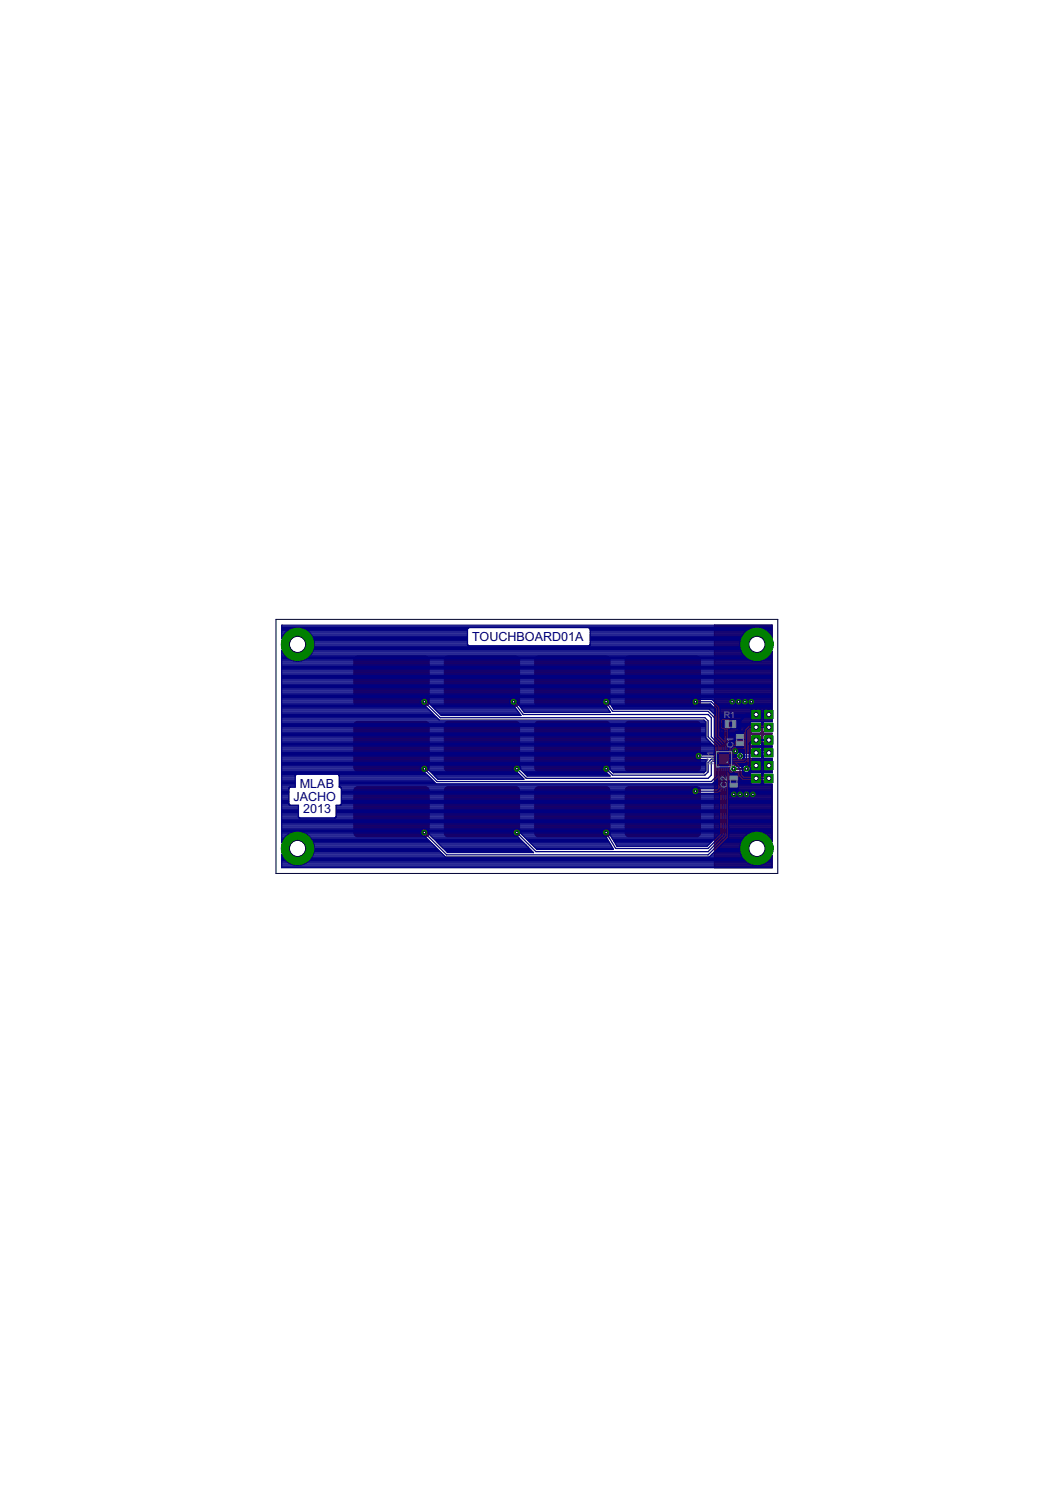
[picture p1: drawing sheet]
<svg xmlns="http://www.w3.org/2000/svg" width="210mm" height="297mm" viewBox="0 0 210 297" stroke-linecap="round" stroke-linejoin="round" font-family="sans-serif">
<defs><g id="words">
<g font-size="2.8" fill="#000080">
<text x="93.9" y="127.6">TOUCHBOARD01A</text>
<text x="58.4" y="159.3">JACHO</text>
<text x="59.7" y="156.8">MLAB</text>
<text x="60.3" y="161.8">2013</text>
</g>
<g font-size="2" fill="#808080">
<text x="144" y="142.8">R1</text>
<text x="146" y="148.8" transform="rotate(-90 146 148.8)">C</text>
<text x="146" y="147.5" transform="rotate(-90 146 147.5)">1</text>
<text x="142" y="152.2" transform="rotate(-90 142 152.2)">IC</text>
<text x="142" y="150.5" transform="rotate(-90 142 150.5)">1</text>
<text x="144.7" y="155.5" transform="rotate(-90 144.7 155.5)">2</text>
<text x="144.7" y="156.8" transform="rotate(-90 144.7 156.8)">C</text>
</g>
</g></defs>
<g fill="#800000" stroke="#800000" stroke-width=".2">
<path d="M124.6 130.7l.5-.2h13.5a.75 .75 0 0 1 .8 .8v8.5a.75 .75 0 0 1-.8 .7h-13.5a.75 .75 0 0 1-.7-.7v-8.5z" fill-rule="evenodd"/>
<path d="M106.6 130.7l.5-.2h13.5a.75 .75 0 0 1 .8 .8v8.5a.75 .75 0 0 1-.8 .7h-13.5a.75 .75 0 0 1-.7-.7v-8.5z" fill-rule="evenodd"/>
<path d="M88.6 130.7l.5-.2h13.5a.75 .75 0 0 1 .8 .8v8.5a.75 .75 0 0 1-.8 .7h-13.5a.75 .75 0 0 1-.7-.7v-8.5z" fill-rule="evenodd"/>
<path d="M70.6 130.7l.5-.2h13.5a.75 .75 0 0 1 .8 .8v8.5a.75 .75 0 0 1-.8 .7h-13.5a.75 .75 0 0 1-.7-.7v-8.5z" fill-rule="evenodd"/>
<path d="M124.6 143.7l.5-.2h13.5a.75 .75 0 0 1 .8 .8v8.5a.75 .75 0 0 1-.8 .7h-13.5a.75 .75 0 0 1-.7-.7v-8.5z" fill-rule="evenodd"/>
<path d="M106.6 143.7l.5-.2h13.5a.75 .75 0 0 1 .8 .8v8.5a.75 .75 0 0 1-.8 .7h-13.5a.75 .75 0 0 1-.7-.7v-8.5z" fill-rule="evenodd"/>
<path d="M88.6 143.7l.5-.2h13.5a.75 .75 0 0 1 .8 .8v8.5a.75 .75 0 0 1-.8 .7h-13.5a.75 .75 0 0 1-.7-.7v-8.5z" fill-rule="evenodd"/>
<path d="M70.6 143.7l.5-.2h13.5a.75 .75 0 0 1 .8 .8v8.5a.75 .75 0 0 1-.8 .7h-13.5a.75 .75 0 0 1-.7-.7v-8.5z" fill-rule="evenodd"/>
<path d="M124.6 156.7l.5-.2h13.5a.75 .75 0 0 1 .8 .8v8.4a.75 .75 0 0 1-.8 .8h-13.5a.75 .75 0 0 1-.7-.8v-8.4z" fill-rule="evenodd"/>
<path d="M106.6 156.7l.5-.2h13.5a.75 .75 0 0 1 .8 .8v8.4a.75 .75 0 0 1-.8 .8h-13.5a.75 .75 0 0 1-.7-.8v-8.4z" fill-rule="evenodd"/>
<path d="M88.6 156.7l.5-.2h13.5a.75 .75 0 0 1 .8 .8v8.4a.75 .75 0 0 1-.8 .8h-13.5a.75 .75 0 0 1-.7-.8v-8.4z" fill-rule="evenodd"/>
<path d="M70.6 156.7l.5-.2h13.5a.75 .75 0 0 1 .8 .8v8.4a.75 .75 0 0 1-.8 .8h-13.5a.75 .75 0 0 1-.7-.8v-8.4z" fill-rule="evenodd"/>
</g>
<g fill="none" stroke="#800000" stroke-width=".25">
<path d="M77.9 135.5l4.1 4.1h2.4M95.9 135.5l4.1 4.1h2.2M113.9 135.5l4.1 4.1h2.6M131.9 135.5l3.9 4.1h2.5M142.2 139.9h11.4M142.2 139.7h11.4M142.2 139.5h11.4M142.2 139.2h11.4M142.2 139h11.4M142.2 138.8h11.4M142.2 138.6h11.4M142.2 138.4h11.4"/>
<path d="M142.2 138.1h11.4M142.2 137.9h11.4M142.2 137.7h11.4M142.2 137.5h11.4M142.2 137.2h11.4M142.2 137h11.4M142.2 136.8h11.4M142.2 136.6h11.4M142.2 136.4h11.4M142.2 136.1h11.4M142.2 135.9h11.4M142.2 135.7h11.4"/>
<path d="M142.2 135.5h11.4M142.2 135.3h11.4M142.2 135h11.4M142.2 134.8h11.4M142.2 134.6h11.4M142.2 134.4h11.4M142.2 134.1h11.4M142.2 133.9h11.4M142.2 133.7h11.4M142.2 133.5h11.4M142.2 133.2h11.4M142.2 133h11.4"/>
<path d="M142.2 132.8h11.4M142.2 132.6h11.4M142.2 132.4h11.4M142.2 132.1h11.4M142.2 131.9h11.4M142.2 131.7h11.4M142.2 131.5h7.6M142.2 131.3h7M142.2 131h6.6M142.2 130.8h6.3M142.2 130.6h6M142.2 130.4h5.8"/>
<path d="M142.2 130.1h5.6M142.2 129.9h5.5M142.2 129.7h5.4M142.2 129.5h5.3M142.2 129.2h5.2M142.2 129h5.1M142.2 128.8h5.1M142.2 128.6h5.1M142.2 128.4h5M142.2 128.1h8.3M142.2 127.9h5M142.2 127.7h5.1"/>
<path d="M142.2 127.5h5.1M142.2 127.3h5.2M142.2 127h5.2M142.2 126.8h5.3M142.2 126.6h5.4M142.2 126.4h5.6M142.2 126.2h5.7M142.2 125.9h5.9M142.2 125.7h6.1M142.2 125.5h6.4M142.2 125.3h6.8M142.2 125h7.3"/>
<path d="M142.2 124.8h11.4M142.2 124.6h11.4M147.2 128.4l3.5-.1v3.3a3.3 3.3 0 0 0 2.8-1.7M147.2 128.4l.1 .6M147.3 129l.4 .9M148.3 125.7a3.4 3.4 0 0 1 2.2-.8v6.7a3.3 3.3 0 0 1-2.8-1.7M148.3 125.7l-.7 1.1M150.5 131.5h.2M150.5 131.3h.2M150.5 131h.2M150.5 130.8h.2M150.5 130.6h.2"/>
<path d="M150.5 130.4h.2M150.5 130.1h.2M150.5 129.9h.2M150.5 129.7h.2M150.5 129.5h.2M150.5 129.2h.2M150.5 129h.2M150.5 128.8h.2M150.5 128.6h.2M150.5 128.4h.2M150.5 127.9h.2M150.5 127.7h.2"/>
<path d="M150.5 127.5h.2M150.5 127.3h.2M150.5 127h.2M150.5 126.8h.2M150.5 126.6h.2M150.5 126.4h.2M150.5 126.2h.2M150.5 125.9h.2M150.5 125.7h.2M150.5 125.5h.2M150.5 125.3h.2M150.5 125h.2"/>
<path d="M151.3 131.5h2.3M151.7 125h1.9M152 131.3h1.6M152.2 125.3h1.4M152.4 131h1.2M152.5 125.5h1.1M152.7 130.8h.9M152.8 125.7h.8M152.8 125.7a3.4 3.4 0 0 0-2.1-.8v3.2h-3.5l.4-1.3M152.8 125.7l.3 .2M152.9 130.6h.7M153 125.9h.6"/>
<path d="M153.1 125.9l.5 .9M153.1 130.4h.5M153.2 126.2h.4M153.3 130.1h.3M153.4 126.4h.2M153.5 129.9l.1-.3v11.6h-.5v.9h-1.1v-.8l.9-.1v1.9l-.9-.1M153.5 129.9h.1M153.5 126.6h.1M153.6 129.7h.1M153.6 126.8v-2.4h-11.4v48.2h11.4v-2.4M153.6 126.8h.1M77.9 148.5l4.4 4.5h2.1"/>
<path d="M95.9 148.5l4.4 4.5h2.5M113.9 148.5l4.4 4.5h2.3M131.9 148.5h.1v1.9h7M138.3 157.4h-3.1l-3.2 3.2v.8l-.1 .1M142.2 153.2h3M142.2 159.9h11.4M142.2 159.7h11.4M142.2 159.4h11.4M142.2 159.2h11.4M142.2 159h11.4M142.2 158.8h11.4M142.2 158.6h11.4"/>
<path d="M142.2 158.3h11.4M142.2 158.1h11.4M142.2 157.9h11.4M142.2 157.7h11.4M142.2 157.5h11.4M142.2 157.2h11.4M142.2 157h11.4M142.2 156.8h11.4M142.2 156.6h11.4M142.2 156.3h11.4M142.2 156.1h11.4M142.2 155.9h7.2"/>
<path d="M142.2 155.7h7.1M142.2 155.4h7.1M142.2 155.2h7.1M142.2 155h7.1M142.2 154.8h7.1M142.2 154.6h7.1M142.2 154.3h7.1M142.2 154.1h7.1M142.2 153.9h7.1M142.2 153.7h3.5M142.2 153.5h3.2M142.2 153h3"/>
<path d="M142.2 152.8h3M142.2 152.6h3.1M142.2 152.3h3.3M142.2 152.1h7.3M142.2 151.9h7.3M142.2 151.7h7.3M142.2 151.4h7.3M142.2 151.2h11.4M142.2 151h4.5M142.2 150.8h4.4M142.2 150.6h4.3M142.2 150.3h4.3"/>
<path d="M142.2 150.1h4.3M142.2 149.9h4.4M142.2 149.7h4.8M142.2 149.5h7.1M142.2 149.2h7.1M142.2 149h7.1M142.2 148.8h7.1M142.2 148.6h11.4M142.2 148.4h7.2M142.2 148.1h7.1M142.2 147.9h7.1M142.2 147.7h7.1"/>
<path d="M142.2 147.5h7.1M142.2 147.2h7.1M142.2 147h7.1M142.2 146.8h7.1M142.2 146.6h7.1M142.2 146.3h7.1M142.2 146.1h7.2M142.2 145.9h11.4M142.2 145.7h7.1M142.2 145.5h7.1M142.2 145.2h7.1M142.2 145h7.1"/>
<path d="M142.2 144.8h7.1M142.2 144.6h7.1M142.2 144.4h7.1M142.2 144.1h7.1M142.2 143.9h7.1M142.2 143.7h7.1M142.2 143.5h11.4M142.2 143.2h11.4M142.2 143h7.3M142.2 142.8h7.3M142.2 142.6h7.3M142.2 142.3h7.3"/>
<path d="M142.2 142.1h8.1M142.2 141.9h7.3M142.2 141.7h7.3M142.2 141.5h7.3M142.2 141.2h7.3M142.2 141h11.4M142.2 140.8h11.4M142.2 140.6h11.4M142.2 140.4h11.4M142.2 140.1h11.4M145.2 152.8a.79 .79 0 0 0 .4 .8 .79 .79 0 0 0 .9-.1h1.4a.78 .78 0 0 0 1 .2 .78 .78 0 0 0 .4-.9M145.2 152.8a.78 .78 0 0 1 .5-.6 .78 .78 0 0 1 .8 .2h1.4a.78 .78 0 0 1 .8-.2 .78 .78 0 0 1 .6 .6"/>
<path d="M146.2 153.7h2M146.5 150.6a.8 .8 0 0 0 .6 .6 .8 .8 0 0 0 .8-.3h3.5l.2-.2v-.5h.2v.5l.2 .2h1.6v.5h-.5v.8h-1.1v-.7M146.5 152.3h1.5M147.5 149.7h1.8M147.7 151h5.9M147.8 149.9h1.5M148.8 153.7h4.8M149 152.3h1.3M149.1 153.5h4.5M149.2 152.6h.3M149.2 153.2h.3M149.3 148.8v1.1h-1.4a.8 .8 0 0 0-1-.2 .8 .8 0 0 0-.4 .9"/>
<path d="M149.3 145.7v-2l.2-.1h1.9l.2 .1v2M149.3 153.9v1.9l.2 .2h1.9l.2-.2v-1.9M149.3 148.8l.2-.2h1.9l.2 .2M149.3 145.7l.2 .2h1.9l.2-.2M149.3 153.9l.2-.2h1.9l.2 .2M149.3 153h.2M149.3 152.8h.2M149.5 146.1h1.9l.2 .2v1.9l-.2 .2h-1.9l-.2-.2v-1.9zM149.5 143l.8 .1v-1.9h-.8v.9h1.9l-.1-.9h-.8v1.9l.9-.1M149.5 143v-.7h1.9v.7M149.5 151.5v.7h1.9v-.7M149.5 151.5l.8-.1v1.9"/>
<path d="M149.5 153.2h1.8M149.5 153.2v-.8h1.9l-.1 .8M150.3 153h.2M150.3 152.8h.2M150.3 152.6h.2M150.3 152.1h.2M150.3 151.9h.2M150.3 151.7h.2M150.3 151.4h.2M150.3 143h.2M150.3 142.8h.2M150.3 142.6h.2"/>
<path d="M150.3 142.3h.2M150.3 141.9h.2M150.3 141.7h.2M150.3 141.5h.2M150.3 141.2h.2M150.5 152.3h2.4M150.5 142.1h2.4M151.3 153.2h.7M151.3 141.2h.7M151.4 151.5l-.9-.1v1.9M151.4 153h.6M151.4 152.8h.6"/>
<path d="M151.4 152.6h.6M151.4 152.1h.6M151.4 151.9h.6M151.4 151.7h.6M151.4 151.4h.6M151.4 143h.6M151.4 142.8h.6M151.4 142.6h.6M151.4 142.3h.6M151.4 141.9h.6M151.4 141.7h.6M151.4 141.5h.6"/>
<path d="M151.4 148.4h.6M151.4 146.1h.5M151.5 155.9h.4M151.5 150.8h.3M151.5 143.7h.3M151.6 148.8h.2M151.6 145.7h.2M151.6 148.8v.5h.2v-.5M151.6 155.7h.2M151.6 155.4h.2M151.6 155.2h.2M151.6 155h.2"/>
<path d="M151.6 154.8h.2M151.6 154.6h.2M151.6 154.3h.2M151.6 154.1h.2M151.6 153.9h.2M151.6 150.6h.2M151.6 150.3h.2M151.6 149.2h.2M151.6 149h.2M151.6 148.1h.2M151.6 147.9h.2M151.6 147.7h.2"/>
<path d="M151.6 147.5h.2M151.6 147.2h.2M151.6 147h.2M151.6 146.8h.2M151.6 146.6h.2M151.6 146.3h.2M151.6 145.5h.2M151.6 145.2h.2M151.6 145h.2M151.6 144.8h.2M151.6 144.6h.2M151.6 144.4h.2"/>
<path d="M151.6 144.1h.2M151.6 143.9h.2M151.8 145.7l.2 .2h1.6v.2h-1.6l-.2 .2v1.9l.2 .2h1.6v.2h-1.6l-.2 .2M151.8 153.9v1.9l.2 .2h1.6v11.4l-.5-.8M152 143v-.7h1.1v.8h.5v.5h-1.6l-.2 .1v2M152 151.5l.9-.1v1.9M152.1 153.2l1.5 .1v.4h-1.6l-.2 .2M152.1 153.2l-.1-.8h1.1v.9M152.9 153h.2M152.9 152.8h.2M152.9 152.6h.2M152.9 152.1h.2"/>
<path d="M152.9 151.9h.2M152.9 151.7h.2M152.9 151.4h.2M152.9 143h.2M152.9 142.8h.2M152.9 142.6h.2M152.9 142.3h.2M152.9 141.9h.2M152.9 141.7h.2M152.9 141.5h.2M152.9 141.2h.2M153 149.8h-2.6l-.6 .6h-2.6"/>
<path d="M77.9 161.5l4.1 4.1h2.4M95.9 161.5l4.1 4.1h2.8M113.9 161.5l4.1 4.1h2.6M142.2 165.4h11.4M142.2 172.6h11.4M142.2 172.3h11.4M142.2 172.1h7.8M142.2 171.9h7M142.2 171.7h6.6M142.2 171.4h6.3M142.2 171.2h6.1M142.2 171h5.8"/>
<path d="M142.2 170.8h5.7M142.2 170.6h5.5M142.2 170.3h5.4M142.2 170.1h5.3M142.2 169.9h5.2M142.2 169.7h5.1M142.2 169.4h5.1M142.2 169.2h5.1M142.2 169h5M142.2 168.8h8.3M142.2 168.6h5M142.2 168.3h5.1"/>
<path d="M142.2 168.1h5.1M142.2 167.9h5.2M142.2 167.7h5.2M142.2 167.4h5.3M142.2 167.2h5.4M142.2 167h5.6M142.2 166.8h5.7M142.2 166.6h5.9M142.2 166.3h6.1M142.2 166.1h6.4M142.2 165.9h6.7M142.2 165.7h7.2"/>
<path d="M142.2 165.2h11.4M142.2 165h11.4M142.2 164.8h11.4M142.2 164.5h11.4M142.2 164.3h11.4M142.2 164.1h11.4M142.2 163.9h11.4M142.2 163.7h11.4M142.2 163.4h11.4M142.2 163.2h11.4M142.2 163h11.4M142.2 162.8h11.4"/>
<path d="M142.2 162.6h11.4M142.2 162.3h11.4M142.2 162.1h11.4M142.2 161.9h11.4M142.2 161.7h11.4M142.2 161.5h11.4M142.2 161.2h11.4M142.2 161h11.4M142.2 160.8h11.4M142.2 160.6h11.4M142.2 160.3h11.4M142.2 160.1h11.4"/>
<path d="M147.4 167.7l-.1 .6M148.1 166.6l-.7 1.1M148.3 166.3l-.2 .3M148.6 166.1l-.3 .2M150.4 165.5l-1 .2-.8 .4M150.5 165.5v6.6a3.3 3.3 0 0 1-3.3-3.2h3.5v3.2a3.4 3.4 0 0 0 2.8-1.6M150.5 172.1h.2M150.5 171.9h.2M150.5 171.7h.2M150.5 171.4h.2M150.5 171.2h.2M150.5 171h.2"/>
<path d="M150.5 170.8h.2M150.5 170.6h.2M150.5 170.3h.2M150.5 170.1h.2M150.5 169.9h.2M150.5 169.7h.2M150.5 169.4h.2M150.5 169.2h.2M150.5 169h.2M150.5 168.6h.2M150.5 168.3h.2M150.5 168.1h.2"/>
<path d="M150.5 167.9h.2M150.5 167.7h.2M150.5 167.4h.2M150.5 167.2h.2M150.5 167h.2M150.5 166.8h.2M150.5 166.6h.2M150.5 166.3h.2M150.5 166.1h.2M150.5 165.9h.2M150.5 165.7h.2M150.7 165.5v3.2h-3.5l.1-.4"/>
<path d="M150.7 165.5l1 .2 .9 .4M151.2 172.1h2.4M151.7 165.7h1.9M151.9 171.9h1.7M152.2 165.9h1.4M152.3 171.7h1.3M152.6 166.1l.5 .5M152.6 166.1h1M152.7 171.4h.9M152.8 166.3h.8M152.9 171.2h.7M153.1 166.6h.5"/>
<path d="M153.1 171h.5M153.2 166.8h.4M153.3 170.8h.3M153.4 167h.2M153.4 170.6h.2M153.5 167.2h.1M153.6 170.3h.1M153.6 170.2v.1M153.6 170.2l-.1 .3"/>
</g>
<path d="M146 153h2.5" fill="none" stroke="#800000" stroke-width=".42"/>
<path d="M152.1 141.3h1.7v1.7h-1.7z" fill="#008000" stroke="#008000" stroke-width=".2"/>
<circle cx="153" cy="142.2" r=".44" fill="#fff" stroke="#000" stroke-width=".2"/>
<path d="M152.1 143.9h1.7v1.6h-1.7z" fill="#008000" stroke="#008000" stroke-width=".2"/>
<circle cx="153" cy="144.7" r=".44" fill="#fff" stroke="#000" stroke-width=".2"/>
<path d="M152.1 146.4h1.7v1.7h-1.7z" fill="#008000" stroke="#008000" stroke-width=".2"/>
<circle cx="153" cy="147.2" r=".44" fill="#fff" stroke="#000" stroke-width=".2"/>
<path d="M152.1 148.9h1.7v1.7h-1.7z" fill="#008000" stroke="#008000" stroke-width=".2"/>
<circle cx="153" cy="149.8" r=".44" fill="#fff" stroke="#000" stroke-width=".2"/>
<path d="M152.1 151.5h1.7v1.6h-1.7z" fill="#008000" stroke="#008000" stroke-width=".2"/>
<circle cx="153" cy="152.3" r=".44" fill="#fff" stroke="#000" stroke-width=".2"/>
<path d="M152.1 154h1.7v1.7h-1.7z" fill="#008000" stroke="#008000" stroke-width=".2"/>
<circle cx="153" cy="154.9" r=".44" fill="#fff" stroke="#000" stroke-width=".2"/>
<path d="M149.6 141.3h1.6v1.7h-1.6z" fill="#008000" stroke="#008000" stroke-width=".2"/>
<circle cx="150.4" cy="142.2" r=".44" fill="#fff" stroke="#000" stroke-width=".2"/>
<path d="M149.6 143.9h1.6v1.6h-1.6z" fill="#008000" stroke="#008000" stroke-width=".2"/>
<circle cx="150.4" cy="144.7" r=".44" fill="#fff" stroke="#000" stroke-width=".2"/>
<path d="M149.6 146.4h1.6v1.7h-1.6z" fill="#008000" stroke="#008000" stroke-width=".2"/>
<circle cx="150.4" cy="147.2" r=".44" fill="#fff" stroke="#000" stroke-width=".2"/>
<path d="M149.6 148.9h1.6v1.7h-1.6z" fill="#008000" stroke="#008000" stroke-width=".2"/>
<circle cx="150.4" cy="149.8" r=".44" fill="#fff" stroke="#000" stroke-width=".2"/>
<path d="M149.6 151.5h1.6v1.6h-1.6z" fill="#008000" stroke="#008000" stroke-width=".2"/>
<circle cx="150.4" cy="152.3" r=".44" fill="#fff" stroke="#000" stroke-width=".2"/>
<path d="M149.6 154h1.6v1.7h-1.6z" fill="#008000" stroke="#008000" stroke-width=".2"/>
<circle cx="150.4" cy="154.9" r=".44" fill="#fff" stroke="#000" stroke-width=".2"/>
<circle cx="150.6" cy="168.8" r="3.2" fill="#008000" stroke="#008000" stroke-width=".2"/>
<circle cx="150.6" cy="168.8" r="1.61" fill="#fff" stroke="#000" stroke-width=".2"/>
<circle cx="59.2" cy="168.8" r="3.2" fill="#008000" stroke="#008000" stroke-width=".2"/>
<circle cx="59.2" cy="168.8" r="1.61" fill="#fff" stroke="#000" stroke-width=".2"/>
<circle cx="150.6" cy="128.2" r="3.2" fill="#008000" stroke="#008000" stroke-width=".2"/>
<circle cx="150.6" cy="128.2" r="1.61" fill="#fff" stroke="#000" stroke-width=".2"/>
<circle cx="59.2" cy="128.2" r="3.2" fill="#008000" stroke="#008000" stroke-width=".2"/>
<circle cx="59.2" cy="128.2" r="1.61" fill="#fff" stroke="#000" stroke-width=".2"/>
<circle cx="147.3" cy="150.4" r=".44" fill="#008000" stroke="#008000" stroke-width=".2"/>
<circle cx="147.3" cy="150.4" r=".25" fill="#fff" stroke="#000" stroke-width=".2"/>
<circle cx="146.3" cy="149.5" r=".44" fill="#008000" stroke="#008000" stroke-width=".2"/>
<circle cx="146.3" cy="149.5" r=".25" fill="#fff" stroke="#000" stroke-width=".2"/>
<circle cx="149.8" cy="158" r=".44" fill="#008000" stroke="#008000" stroke-width=".2"/>
<circle cx="149.8" cy="158" r=".25" fill="#fff" stroke="#000" stroke-width=".2"/>
<circle cx="148.5" cy="158" r=".44" fill="#008000" stroke="#008000" stroke-width=".2"/>
<circle cx="148.5" cy="158" r=".25" fill="#fff" stroke="#000" stroke-width=".2"/>
<circle cx="147.3" cy="158" r=".44" fill="#008000" stroke="#008000" stroke-width=".2"/>
<circle cx="147.3" cy="158" r=".25" fill="#fff" stroke="#000" stroke-width=".2"/>
<circle cx="146" cy="158" r=".44" fill="#008000" stroke="#008000" stroke-width=".2"/>
<circle cx="146" cy="158" r=".25" fill="#fff" stroke="#000" stroke-width=".2"/>
<circle cx="149.5" cy="139.6" r=".44" fill="#008000" stroke="#008000" stroke-width=".2"/>
<circle cx="149.5" cy="139.6" r=".25" fill="#fff" stroke="#000" stroke-width=".2"/>
<circle cx="148.2" cy="139.6" r=".44" fill="#008000" stroke="#008000" stroke-width=".2"/>
<circle cx="148.2" cy="139.6" r=".25" fill="#fff" stroke="#000" stroke-width=".2"/>
<circle cx="146.9" cy="139.6" r=".44" fill="#008000" stroke="#008000" stroke-width=".2"/>
<circle cx="146.9" cy="139.6" r=".25" fill="#fff" stroke="#000" stroke-width=".2"/>
<circle cx="145.7" cy="139.6" r=".44" fill="#008000" stroke="#008000" stroke-width=".2"/>
<circle cx="145.7" cy="139.6" r=".25" fill="#fff" stroke="#000" stroke-width=".2"/>
<circle cx="146" cy="153" r=".44" fill="#008000" stroke="#008000" stroke-width=".2"/>
<circle cx="146" cy="153" r=".25" fill="#fff" stroke="#000" stroke-width=".2"/>
<circle cx="148.5" cy="153" r=".44" fill="#008000" stroke="#008000" stroke-width=".2"/>
<circle cx="148.5" cy="153" r=".25" fill="#fff" stroke="#000" stroke-width=".2"/>
<circle cx="84.4" cy="165.6" r=".44" fill="#008000" stroke="#008000" stroke-width=".2"/>
<circle cx="84.4" cy="165.6" r=".25" fill="#fff" stroke="#000" stroke-width=".2"/>
<circle cx="102.8" cy="165.6" r=".44" fill="#008000" stroke="#008000" stroke-width=".2"/>
<circle cx="102.8" cy="165.6" r=".25" fill="#fff" stroke="#000" stroke-width=".2"/>
<circle cx="120.6" cy="165.6" r=".44" fill="#008000" stroke="#008000" stroke-width=".2"/>
<circle cx="120.6" cy="165.6" r=".25" fill="#fff" stroke="#000" stroke-width=".2"/>
<circle cx="138.4" cy="157.4" r=".44" fill="#008000" stroke="#008000" stroke-width=".2"/>
<circle cx="138.4" cy="157.4" r=".25" fill="#fff" stroke="#000" stroke-width=".2"/>
<circle cx="84.4" cy="153" r=".44" fill="#008000" stroke="#008000" stroke-width=".2"/>
<circle cx="84.4" cy="153" r=".25" fill="#fff" stroke="#000" stroke-width=".2"/>
<circle cx="102.8" cy="153" r=".44" fill="#008000" stroke="#008000" stroke-width=".2"/>
<circle cx="102.8" cy="153" r=".25" fill="#fff" stroke="#000" stroke-width=".2"/>
<circle cx="120.6" cy="153" r=".44" fill="#008000" stroke="#008000" stroke-width=".2"/>
<circle cx="120.6" cy="153" r=".25" fill="#fff" stroke="#000" stroke-width=".2"/>
<circle cx="139" cy="150.4" r=".44" fill="#008000" stroke="#008000" stroke-width=".2"/>
<circle cx="139" cy="150.4" r=".25" fill="#fff" stroke="#000" stroke-width=".2"/>
<circle cx="84.4" cy="139.6" r=".44" fill="#008000" stroke="#008000" stroke-width=".2"/>
<circle cx="84.4" cy="139.6" r=".25" fill="#fff" stroke="#000" stroke-width=".2"/>
<circle cx="102.2" cy="139.6" r=".44" fill="#008000" stroke="#008000" stroke-width=".2"/>
<circle cx="102.2" cy="139.6" r=".25" fill="#fff" stroke="#000" stroke-width=".2"/>
<circle cx="120.6" cy="139.6" r=".44" fill="#008000" stroke="#008000" stroke-width=".2"/>
<circle cx="120.6" cy="139.6" r=".25" fill="#fff" stroke="#000" stroke-width=".2"/>
<circle cx="138.4" cy="139.6" r=".44" fill="#008000" stroke="#008000" stroke-width=".2"/>
<circle cx="138.4" cy="139.6" r=".25" fill="#fff" stroke="#000" stroke-width=".2"/>
<g fill="#000080" stroke="#000080" stroke-width=".2">
<path d="M144 152.1h.2v.6h-.2z"/>
<path d="M144.8 152.1h.2v.6h-.2z"/>
<path d="M143.2 152.1h.2v.6h-.2z"/>
<path d="M144.4 152.1h.2v.6h-.2z"/>
<path d="M143.6 152.1h.2v.6h-.2z"/>
<path d="M145.2 150.9h.6v.3h-.6z"/>
<path d="M145.2 150.1h.6v.2h-.6z"/>
<path d="M145.2 151.7h.6v.3h-.6z"/>
<path d="M145.2 150.5h.6v.2h-.6z"/>
<path d="M145.2 151.3h.6v.3h-.6z"/>
<path d="M142.4 150.9h.6v.3h-.6z"/>
<path d="M142.4 151.7h.6v.3h-.6z"/>
<path d="M142.4 150.1h.6v.2h-.6z"/>
<path d="M142.4 151.3h.6v.3h-.6z"/>
<path d="M142.4 150.5h.6v.2h-.6z"/>
<path d="M144 149.4h.2v.5h-.2z"/>
<path d="M143.2 149.4h.2v.5h-.2z"/>
<path d="M144.8 149.4h.2v.5h-.2z"/>
<path d="M143.6 149.4h.2v.5h-.2z"/>
<path d="M144.4 149.4h.2v.5h-.2z"/>
<path d="M145.2 153.9h1.5v1.3h-1.5z"/>
<path d="M145.2 155.8h1.5v1.3h-1.5z"/>
<path d="M146.5 147.5h1.5v1.3h-1.5z"/>
<path d="M146.5 145.6h1.5v1.3h-1.5z"/>
<path d="M145.6 143.3h1.3v1.5h-1.3z"/>
<path d="M143.7 143.3h1.3v1.5h-1.3z"/>
</g>
<g fill="none" stroke="#000080" stroke-width=".25">
<path d="M56 139.9h27.7M56 139.7h27.6M56 139.5h27.6M56 139.2h27.7M56 139h27.9M56 138.8h97.6M56 138.6h97.6M56 138.4h97.6M56 138.1h97.6M56 137.9h97.6M56 137.7h97.6M56 137.5h97.6"/>
<path d="M56 137.2h97.6M56 137h97.6M56 136.8h97.6M56 136.6h97.6M56 136.4h97.6M56 136.1h97.6M56 135.9h97.6M56 135.7h97.6M56 135.5h97.6M56 135.3h97.6M56 135h97.6M56 134.8h97.6"/>
<path d="M56 134.6h97.6M56 134.4h97.6M56 134.1h97.6M56 133.9h97.6M56 133.7h97.6M56 133.5h97.6M56 133.2h97.6M56 133h97.6M56 132.8h97.6M56 132.6h97.6M56 132.4h97.6M56 132.1h97.6"/>
<path d="M56 131.9h97.6M56 131.7h97.6M56 131.5h2.5M56 131.3h1.8M56 131h1.4M56 130.8h1.1M56 130.6h.8M56 130.4h.6M56 130.1h.5M56 129.9h.3M56 129.7h.2M56 129.5h.1"/>
<path d="M56 126.8h.1M56 126.6h.2M56 126.4h.4M56 126.2h.5M56 125.9h.7M56 125.7h1M56 125.5h1.2M56 125.3h1.6M56 125h2.1M56 124.8h97.6M56 124.6h97.6M56.2 126.8l-.2 .2v-2.6h97.6v2.4"/>
<path d="M56.3 129.9l-.3-.5v38.2l.7-1M56.7 125.9l-.5 .9M56.9 125.7a3.4 3.4 0 0 1 2.2-.8v3.2h3.4l-.3-1.3M56.9 125.7l-.2 .2M59.1 131.5h.2M59.1 131.3h.2M59.1 131h.2M59.1 130.8h.2M59.1 130.6h.2M59.1 130.4h.2M59.1 130.1h.2M59.1 129.9h.2"/>
<path d="M59.1 129.7h.2M59.1 129.5h.2M59.1 129.2h.2M59.1 129h.2M59.1 128.8h.2M59.1 128.6h.2M59.1 128.4h.2M59.1 127.9h.2M59.1 127.7h.2M59.1 127.5h.2M59.1 127.3h.2M59.1 127h.2"/>
<path d="M59.1 126.8h.2M59.1 126.6h.2M59.1 126.4h.2M59.1 126.2h.2M59.1 125.9h.2M59.1 125.7h.2M59.1 125.5h.2M59.1 125.3h.2M59.1 125h.2M59.3 128.1h33.7M59.9 131.5h89.9M60.3 125h32.7"/>
<path d="M60.3 125.1l-1-.2v6.7a3.3 3.3 0 0 0 2.8-1.7M60.3 125.1l1.1 .6M60.6 131.3h88.6M60.8 125.3h32.2M61 131h87.8M61.1 125.5h31.9M61.3 130.8h87.2M61.4 125.7h31.6M61.4 125.7l.8 1.1M61.5 130.6h86.7M61.6 125.9h31.4M61.7 130.4h86.3"/>
<path d="M61.8 126.2h31.2M61.9 130.1h85.9M62 126.4h31M62.1 129.9h85.6M62.1 126.6h30.9M62.2 129.7h85.4M62.2 126.8h30.8M62.3 129.5h85.2M62.3 127h30.7M62.4 129.2h85M62.4 127.3h30.6M62.4 129l-.3 .9"/>
<path d="M62.4 129h84.9M62.5 127.5h30.5M62.5 128.8h84.8M62.5 128.6h84.8M62.5 127.7h30.5M62.5 128.4l-3.4-.1v3.3a3.3 3.3 0 0 1-2.8-1.7M62.5 128.4l-.1 .6M62.5 128.4h30.6M62.5 127.9h30.5M83.6 139.5a.78 .78 0 0 0 .9 .9l2.9 2.9M83.6 139.5a.8 .8 0 0 1 .8-.7 .8 .8 0 0 1 .8 .7M84.4 139.6l3.2 3.2h52.7l.6 .6v3.2l1.8 1.8v1.8"/>
<path d="M84.9 139h16.8M85.1 139.2h16.4M85.2 139.5v.3l2.6 2.5h15.8l-1.4-1.9a.75 .75 0 0 1-.8-.9M85.2 139.7h16.2M85.2 139.5h16.2M85.3 139.9h16.2M93 128.2v.1M93 125.1h.1M93.2 124.9l-.2 .2v3.2l.2 .2M93.2 128.5h.1M93.2 124.9h23.9l.3 .2v3.2M93.2 124.9h.1"/>
<path d="M101.4 139.5a.8 .8 0 0 1 .8-.7 .8 .8 0 0 1 .8 .7M102.2 139.6l1.9 2.6h36.8l.6 .6v3.8l1.8 1.7v1.3M102.7 139h17.4M102.9 139.2h17M103 139.5l-.1 .4 1.4 1.8h17.1l-.8-1.3a.75 .75 0 0 1-.8-.9M103 139.9h16.8M103 139.7h16.8M103 139.5h16.8M117.2 124.9h.1M117.3 125h.1M117.3 128.4h29.9M117.4 128.3l-.2 .2h-24"/>
<path d="M117.4 128.3h.1M117.4 125h32.1M117.4 128.1h33.1M117.4 127.9h29.8M117.4 127.7h29.9M117.4 127.5h29.9M117.4 127.3h30M117.4 127h30M117.4 126.8h30.1M117.4 126.6h30.2M117.4 126.4h30.4M117.4 126.2h30.5"/>
<path d="M117.4 125.9h30.7M117.4 125.7h30.9M117.4 125.5h31.2M117.4 125.3h31.6M119.8 139.5a.8 .8 0 0 1 .8-.7 .8 .8 0 0 1 .8 .7M120.6 139.6l1.3 1.9h19l1.3 1.3v3.8l1.5 1.5v1.5M121.1 139h16.7M121.3 139.2h16.4M121.3 139.9h16.3M121.4 139.5l-.1 .4 .8 1.2h19l1.2 1.2v-1.2l-1-1h-2.3a.8 .8 0 0 1-1 .2 .8 .8 0 0 1-.4-.8M121.4 139.7h16.2M121.4 139.5h16.2"/>
<path d="M137.6 139.5a.79 .79 0 0 1 .6-.7 .79 .79 0 0 1 .8 .4h2.7l1.6 1.5v5.7l.7 .8v-1.8M138.3 139.6h3.2l1.3 1.3v5.7l1.3 1.3v1.7M138.9 139h14.7M141.8 139.2h11.8M142 139.5h11.6M142.2 139.7h11.4M142.5 139.9h11.1M147.2 128.4l3.5-.1v3.3a3.3 3.3 0 0 0 2.8-1.7M147.2 128.4l.1 .6M147.3 129l.4 .9M148.3 125.7a3.4 3.4 0 0 1 2.2-.8v6.7a3.3 3.3 0 0 1-2.8-1.7M148.3 125.7l-.7 1.1"/>
<path d="M150.5 131.5h.2M150.5 131.3h.2M150.5 131h.2M150.5 130.8h.2M150.5 130.6h.2M150.5 130.4h.2M150.5 130.1h.2M150.5 129.9h.2M150.5 129.7h.2M150.5 129.5h.2M150.5 129.2h.2M150.5 129h.2"/>
<path d="M150.5 128.8h.2M150.5 128.6h.2M150.5 128.4h.2M150.5 127.9h.2M150.5 127.7h.2M150.5 127.5h.2M150.5 127.3h.2M150.5 127h.2M150.5 126.8h.2M150.5 126.6h.2M150.5 126.4h.2M150.5 126.2h.2"/>
<path d="M150.5 125.9h.2M150.5 125.7h.2M150.5 125.5h.2M150.5 125.3h.2M150.5 125h.2M151.3 131.5h2.3M151.7 125h1.9M152 131.3h1.6M152.2 125.3h1.4M152.4 131h1.2M152.5 125.5h1.1M152.7 130.8h.9"/>
<path d="M152.8 125.7h.8M152.8 125.7a3.4 3.4 0 0 0-2.1-.8v3.2h-3.5l.4-1.3M152.8 125.7l.3 .2M152.9 130.6h.7M153 125.9h.6M153.1 125.9l.5 .9M153.1 130.4h.5M153.2 126.2h.4M153.3 130.1h.3M153.4 126.4h.2M153.5 129.9l.1-.3v11.6h-.5v.9h-1.1v-.8l.9-.1v1.9l-.9-.1M153.5 129.9h.1"/>
<path d="M153.5 126.6h.1M153.6 129.7h.1M153.6 126.8h.1M56 151.4h84.5M56 143h31.2M56 147.2h84.9M56 146.1h84.4M56 143.2l84.1 .1 .3 .3v3.2M56 142.3h30.5M56 141.7h29.8M56 156.8h1.5M56 156.3h2.7"/>
<path d="M56 157.2h1.5M56 150.6h82.2M56 153.2h27.7M56 151.9h84.4M56 159.9h1.5M56 159.7h1.5M56 159.4h1.5M56 159.2h1.5M56 159h1.5M56 158.8h1.5M56 158.6h1.5M56 158.3h1.5"/>
<path d="M56 158.1h1.5M56 157.9h1.5M56 157.7h1.5M56 157.5h1.5M56 157h1.5M56 156.1h2.7M56 155.9h2.7M56 155.7h2.7M56 155.4h2.7M56 155.2h2.7M56 155h2.7M56 154.8h2.7"/>
<path d="M56 154.6h2.7M56 154.1h2.9M56 153.9h28.7M56 153.7h28.1M56 153.5h27.8M56 153h27.6M56 152.8h27.6M56 152.6h27.7M56 152.3h27.9M56 152.1h84.4M56 151.7h84.4M56 151.2h84.7"/>
<path d="M56 151h82.5M56 150.8h82.3M56 150.3h82.2M56 150.1h82.3M56 149.9h82.4M56 149.7h82.7M56 149.5h86.2M56 149.2h86.2M56 149h86.2M56 148.8h86.2M56 148.6h86.2M56 148.4h86"/>
<path d="M56 148.1h85.8M56 147.9h85.5M56 147.7h85.3M56 147.5h85.1M56 147h84.7M56 146.8h84.4M56 146.6h84.4M56 146.3h84.4M56 145.9h84.4M56 145.7h84.4M56 145.5h84.4M56 145.2h84.4"/>
<path d="M56 145h84.4M56 144.8h84.4M56 144.6h84.4M56 144.4h84.4M56 144.1h84.4M56 143.9h84.4M56 143.7h84.4M56 143.5h84.3M56 142.8h30.9M56 142.6h30.7M56 142.1h30.3M56 141.9h30"/>
<path d="M56 141.5h29.6M56 141.2h29.4M56 141h29.2M56 140.8h28.9M56 140.6h28.7M56 140.4h28.1M56 140.1h27.8M57.5 160h.1M57.6 156.6l-.1 .3v3.1l.1 .2h1.8v2.3l.1 .2M57.7 156.6l-.1 .1M58.8 154.2l-.1 2.4h-2.7M58.9 154.1h.1"/>
<path d="M67.4 154.1h17.5M67.4 154.1h-8.4l-.3 .2h-2.7M67.4 154.1v.1M67.4 154.2l.1 .1M67.5 154.3v2.3h75.3M67.5 156.3h75.3M67.5 156.1h75.3M67.5 155.9h19.2M67.5 155.7h19M67.5 155.4h18.8M67.5 155.2h18.5M67.5 155h18.3"/>
<path d="M67.5 154.8h18.1M67.5 154.6h17.9M67.5 154.3h17.7M67.7 156.6l.2 .2v3.2l-.1 .2M67.9 156.8h70M67.9 157.2h69.7M67.9 159.9h75.3M67.9 159.7h75.3M67.9 159.4h75.3M67.9 159.2h75.3M67.9 159h75.3M67.9 158.8h75.3"/>
<path d="M67.9 158.6h75.3M67.9 158.3h75.3M67.9 158.1h70.2M67.9 157.9h69.9M67.9 157.7h69.7M67.9 157.5h69.7M67.9 157h69.8M83.6 152.8a.78 .78 0 0 0 .9 .9l2.3 2.2h54.9l1.1-1v1.8l-.2 .2h-3.6a.81 .81 0 0 0-.8-.3 .81 .81 0 0 0-.6 .6M83.6 152.8a.8 .8 0 0 1 .8-.7 .8 .8 0 0 1 .8 .7M84.9 152.3h17.4M85.1 152.6h17M85.2 152.8v.3l1.9 1.9h17.1l-1.2-1.3a.81 .81 0 0 1-1-.9"/>
<path d="M85.2 153h16.8M85.2 152.8h16.8M85.3 153.2h16.8M85.6 153.5h16.6M85.6 140.1h16M85.8 153.7h16.7M85.8 140.4h16.1M86 153.9h17.1M86 140.6h16.3M86.2 154.1h17.1M86.2 140.8h16.3M86.4 154.3h17.2"/>
<path d="M86.4 141h16.3M86.7 154.6h17.1M86.7 141.2h16.1M86.9 154.8h17.1M86.9 141.5h16.1M87.1 141.7h16M87.1 155h17.1M87.3 141.9h16M87.6 142.1h15.9M102 152.8a.8 .8 0 0 1 .8-.6 .8 .8 0 0 1 .8 .6M103.1 140.1h16.9M103.3 140.4h17"/>
<path d="M103.3 152.3h16.8M103.5 140.6h17.2M103.5 152.6h16.4M103.6 152.8v.3l1.3 1.3h16.5l-.7-.7a.8 .8 0 0 1-.9-.9M103.6 153h16.2M103.6 152.8h16.2M103.6 140.8h17.2M103.7 153.2h16.1M103.8 141h17.2M104 153.5h16M104 141.2h17.1M104.1 141.5h17.2"/>
<path d="M104.2 153.7h16.1M104.4 153.9h16.5M104.6 154.1h16.5M104.9 154.3h16.4M119.8 152.8a.8 .8 0 0 1 .8-.7 .8 .8 0 0 1 .8 .7M121.1 152.3h19.3M121.3 152.6h19.1M121.4 153h19M121.4 152.8h19M121.5 140.1h16.3M121.5 153.2h18.9M121.6 140.4h16.5"/>
<path d="M121.7 153.5h18.7M121.8 140.6h20M121.9 140.8h20.1M122 153.7h18.1M122.1 141h20.2M137.6 157.2a.8 .8 0 0 0 .4 .9 .8 .8 0 0 0 1-.3h4l.2-.2v8.2l-2.5 2.6h-18l-1.4-2.5a.79 .79 0 0 0-.2-.9 .79 .79 0 0 0-1 0M138.2 150.6a.8 .8 0 0 0 1.2 .5h1.4l-.4 .4v1.9l-.3 .4h-18.1l-.6-.7v-.3M138.6 158.1h4.6M138.6 140.4h3M138.9 156.8h3.8M139 157.9h4.2M139 140.1h2.4"/>
<path d="M139 150.4v.2h3.7M139.3 149.7h2.9M139.6 149.9h2.5M139.7 150.1h2.3M140.4 146.8l1.8 1.8M141.2 141.2h1.1M141.5 141.5h.8M141.7 141.7h.6M141.8 155.9h1M141.9 141.9h.4M142 155.7h.8M142.1 142.1h.2"/>
<path d="M142.2 155.4h.6M142.2 148.6v1.2l-.2 .4h-2.3a.8 .8 0 0 0-.9-.6 .8 .8 0 0 0-.6 1M142.4 155.2h.4M142.6 155h.2M142.7 151h-1.2l-.6 .7v1.9l-.6 .6h-18.4l-1.3-1.2M142.7 151.4h-.9l-.3 .3v2.5l-.6 .7h-36.2l-1.9-1.9M142.7 151.8v2.5l-1.2 1.2h-54.5l-2.6-2.5M142.7 140.1h10.9M142.9 140.4h10.7M143.1 140.6h10.5M143.2 157.7h.1M143.3 143h6.2"/>
<path d="M143.3 146.1h.7M143.3 143.2h.1M143.3 142.3h6.2M143.3 141.7h6.2M143.3 152.4v4.5l-.5 .5h-4.5M143.3 146.3h.7M143.3 145.9h.7M143.3 145.7h.7M143.3 145.5h.7M143.3 145.2h.7M143.3 145h.2M143.3 144.8h.1"/>
<path d="M143.3 144.6h.1M143.3 144.4h.1M143.3 144.1h.1M143.3 143.9h.1M143.3 143.7h.1M143.3 143.5h.1M143.3 142.8h6.2M143.3 142.6h6.2M143.3 142.1h7M143.3 141.9h6.2M143.3 141.5h6.2M143.3 141.2h6.2"/>
<path d="M143.3 141h10.3M143.3 140.8h10.3M143.4 146.6h.6M143.6 143l-.2 .2v1.7l.2 .2h.4v.3M143.6 146.8h.4M143.7 152.4v13.6l-2.8 2.8h-18.4l-1.9-3.2M143.8 147h.2M144.1 152.4v13.9l-3.2 3.1h-34.3l-3.8-3.8M144.4 144.1l.1 5.5M144.5 152.4v14.1l-3.6 3.6h-52l-4.5-4.5M144.9 152.4v1l1.1 1.1M144.9 145.2v4l.1-.4 .8-.8h.4v-.6l.1-.2"/>
<path d="M144.9 145.6h.1M144.9 156.6h8.7M144.9 156.3h8.7M144.9 157.2h8.7M144.9 159.9h8.7M144.9 159.7h8.7M144.9 159.4h8.7M144.9 159.2h8.7M144.9 159h8.7M144.9 158.8h8.7M144.9 158.6h8.7M144.9 158.3h8.7"/>
<path d="M144.9 158.1h8.7M144.9 157.9h8.7M144.9 157.7h8.7M144.9 157.5h8.7M144.9 157h.2M144.9 156.8h.2M144.9 156.1h.2M144.9 155.9h.2M144.9 155.7h.2M144.9 155.4h.1M144.9 149h.1M144.9 148.8h.1"/>
<path d="M144.9 148.6h.4M144.9 148.4h.6M144.9 148.1h.8M144.9 147.9h1.3M144.9 147.7h1.3M144.9 147.5h1.3M144.9 147h1.5M144.9 146.8h1.5M144.9 146.6h1.5M144.9 146.3h2.2M144.9 145.9h1.5M144.9 145.7h1.5"/>
<path d="M144.9 145.5h3.2M144.9 145.2h3.2M145.1 156.6v.6M145.1 155.7v.6M145.1 157.2h.1M145.1 155.7h.7v1.5M145.1 155.7h.1M145.2 143l.2 .2v1.7l-.5 .3M145.3 145h2.9M145.3 147.9l-.4 .4v1.3M145.4 143.2h.1M145.4 144.8h.1"/>
<path d="M145.4 144.6h.1M145.4 144.4h.1M145.4 144.1h.8M145.4 143.9h.1M145.4 143.7h.1M145.4 143.5h.1M145.5 151.8h.6l1.1 1.2v1.2l.7 .7h5.1M145.5 143.2h.7v1.7h-.7v-.7h1.6l-.1 .7M145.5 143.2v.7h1.6l-.1-.7M145.8 157h.3M145.8 156.8h.3M145.8 156.1h.3"/>
<path d="M145.8 155.9h.3M145.8 155.7h.3M145.9 149.7h1.1M145.9 149.5h2.2M145.9 149.2h2.2M146 149.9h.6M146.1 150.3h.4M146.1 150.1h.4M146.1 149h.1M146.2 149h.1M146.2 149l.1 .2h1.8v1.7l-.3 .1 .2-.4M146.2 149l-.3 .2v.6l.2 .2-.1 .6h.4a.82 .82 0 0 1 .8-1 .82 .82 0 0 1 .8 1"/>
<path d="M146.2 143.2h.2M146.2 144.8h.2M146.2 144.6h.2M146.2 144.4h.2M146.2 143.9h.2M146.2 143.7h.2M146.2 143.5h.2M146.3 149.5v.9l-.3 .2h-.5M146.4 146.2v-.7h.7v1.6l-.7-.1v-.6h1v.7l.7-.1v.2h-3.2M146.4 144.1h2.9M146.8 155.7h2.5M146.9 156.3l-.1-.6h-.7v1.5"/>
<path d="M146.9 156.6l-.2 .6M146.9 157h6.7M146.9 156.8h6.7M146.9 156.1h6.7M146.9 155.9h2.5M146.9 155.4h2.4M147 144.9h.1M147 143.2h6.6M147 143.2h-.6v1.7h.6M147 155.2h.6M147 155h.4M147 154.8h.2"/>
<path d="M147.1 152.1h1.5M147.1 144.8h1.3M147.1 144.6h1.5M147.1 144.4h1.7M147.1 143.9h2.2M147.1 143.7h2.2M147.1 143.5h6.5M147.1 147h.3M147.1 146.8h.3M147.1 146.6h.3M147.1 145.9h.3M147.1 145.7h.3"/>
<path d="M147.2 148.2l-.3 .3h-.9l-.5 .5v1.2M147.2 150.4l-.6 .6h-1.1M147.3 152.3h.7M147.5 152.6h.3M147.5 149.7h.6M147.7 153.2h.1M147.7 153.9h1.6M147.7 153.7h.5M147.7 153.5h.2M147.7 153h.1M147.7 152.8h.1M147.7 152.8a.79 .79 0 0 0 .7 .9 .79 .79 0 0 0 .9-.8l.2-.2v.5"/>
<path d="M147.8 154.1h1.5M147.8 149.9h.3M147.9 150.8h.2M148 150.1h.1M148 150.6h.1M148 154.3h1.3M148 150.3h.1M148.3 151.9l.3-.3-.1 .6a.74 .74 0 0 0-.8 .6M148.5 151.7h.1M148.6 151.9h-1.8l.9 .9v1.2l.4 .4h1.2v-.5M148.8 153.7h4.8M149.1 153.5h4.5"/>
<path d="M149.2 153.2h.3M149.3 153.9l.2-.2h1.9l.2 .2M149.3 153h.2M149.4 152.8h.1M149.5 143l.8 .1v-1.9h-.8v.9h1.9l-.1-.9h-.8v1.9l.9-.1M149.5 143v-.7h1.9v.7M149.5 153.2h1.8M149.7 151.2h3.9M149.7 151h3.9M149.7 148.6h3.9M150.3 151.4h.2M150.3 143h.2"/>
<path d="M150.3 142.3h.2M150.3 141.7h.2M150.3 151.9h.2M150.3 153h.2M150.3 152.8h.2M150.3 152.6h.2M150.3 152.1h.2M150.3 151.7h.2M150.3 142.8h.2M150.3 142.6h.2M150.3 141.9h.2M150.3 141.5h.2"/>
<path d="M150.3 141.2h.2M150.5 152.3h2.4M150.5 142.1h2.4M151.3 153.2l.1-.8h-1.1v.9M151.3 153.2h.7M151.3 141.2h.7M151.4 151.4h.6M151.4 143h.6M151.4 142.3h.6M151.4 141.7h.6M151.4 151.5l-.9-.1v1.9M151.4 151.9h.6"/>
<path d="M151.4 153h.6M151.4 152.8h.6M151.4 152.6h.6M151.4 152.1h.6M151.4 151.7h.6M151.4 142.8h.6M151.4 142.6h.6M151.4 141.9h.6M151.4 141.5h.6M151.4 148.4h.6M151.5 155.9h.4M151.5 150.8h.3"/>
<path d="M151.5 143.7h.3M151.6 148.8h.2M151.6 148.8l-.2-.2h-1.7v-.2h1.7l.2-.2v-.4h.2v.4l.2 .2h1.6v.2h-1.6l-.2 .2M151.6 148.8v1.9l-.2 .2h-1.7v.5h.6v.8h1.1v-.7M151.6 153.9v.5h.2v-.5M151.6 150.6h.2M151.6 155.7h.2M151.6 155.4h.2M151.6 154.3h.2M151.6 154.1h.2M151.6 153.9h.2M151.6 150.3h.2"/>
<path d="M151.6 150.1h.2M151.6 149.9h.2M151.6 149.7h.2M151.6 149.5h.2M151.6 149.2h.2M151.6 149h.2M151.6 148.1h.2M151.6 147.9h.2M151.6 144.1h.2M151.6 143.9h.2M151.8 148.8v1.9l.2 .2h1.6v.5h-.5v.8h-1.1v-.7M152 143v-.7h1.1v.8h.5v.5h-1.6l-.2 .1v.6h-.2v-.6l-.2-.1h-1.9l-.2 .1v.6h-.4l-.8 .8v.4h-.7v.7l-2.5-.1"/>
<path d="M152 151.5l.9-.1v1.9M152.1 153.2l1.5 .1v.4h-1.6l-.2 .2M152.1 153.2l-.1-.8h1.1v.9M152.9 151.4h.2M152.9 143h.2M152.9 142.3h.2M152.9 141.7h.2M152.9 151.9h.2M152.9 153h.2M152.9 152.8h.2M152.9 152.6h.2M152.9 152.1h.2"/>
<path d="M152.9 151.7h.2M152.9 142.8h.2M152.9 142.6h.2M152.9 141.9h.2M152.9 141.5h.2M152.9 141.2h.2M153 144.7h-3.9l-.6 .6v5.7l-.4 .4h-2.6M56 165.4h27.6M56 170.6h.3M56 162.8h87.2M56 172.6h97.6M56 172.3h97.6"/>
<path d="M56 172.1h2.6M56 171.9h1.8M56 171.7h1.4M56 171.4h1.1M56 171.2h.9M56 171h.6M56 170.8h.5M56 170.3h.2M56 170.1h.1M56 167.4h.1M56 167.2h.2M56 167h.4"/>
<path d="M56 166.8h.5M56 166.6h.7M56 166.3h.9M56 166.1h1.2M56 165.9h1.5M56 165.7h2M56 165.2h27.7M56 165h27.9M56 164.8h87.2M56 164.5h87.2M56 164.3h87.2M56 164.1h87.2"/>
<path d="M56 163.9h87.2M56 163.7h87.2M56 163.4h87.2M56 163.2h87.2M56 163h87.2M56 162.6h3.4M56 162.3h3.4M56 162.1h3.4M56 161.9h3.4M56 161.7h3.4M56 161.5h3.4M56 161.2h3.4"/>
<path d="M56 161h3.4M56 160.8h3.4M56 160.6h3.4M56 160.3h3.4M56 160.1h1.6M57.2 166.1l-.5 .5M57.7 160.2h.1M59 165.5l-.9 .2-.9 .4M59.1 165.5v3.2h3.4v-.4M59.1 170.6h.2M59.1 169h.2M59.1 172.1h.2"/>
<path d="M59.1 171.9h.2M59.1 171.7h.2M59.1 171.4h.2M59.1 171.2h.2M59.1 171h.2M59.1 170.8h.2M59.1 170.3h.2M59.1 170.1h.2M59.1 169.9h.2M59.1 169.7h.2M59.1 169.4h.2M59.1 169.2h.2"/>
<path d="M59.1 168.6h.2M59.1 168.3h.2M59.1 168.1h.2M59.1 167.9h.2M59.1 167.7h.2M59.1 167.4h.2M59.1 167.2h.2M59.1 167h.2M59.1 166.8h.2M59.1 166.6h.2M59.1 166.3h.2M59.1 166.1h.2"/>
<path d="M59.1 165.9h.2M59.1 165.7h.2M59.3 165.5v6.6a3.3 3.3 0 0 0 3.2-3.2h-3.4v3.2a3.4 3.4 0 0 1-2.8-1.6M59.3 168.8h27.6M59.4 165.5h.6l1.2 .6M59.5 162.7h.1M59.5 162.7l.1 .1M59.8 172.1h90.2M60.4 165.7h23.2M60.5 171.9h88.7M60.8 165.9h22.9M60.9 171.7h87.9"/>
<path d="M61.2 166.1h22.6M61.2 166.1l.2 .2M61.3 171.4h87.2M61.4 166.3l.3 .3M61.4 166.3h22.7M61.5 171.2h86.8M61.7 166.6l.6 1.1M61.7 166.6h23M61.7 171h86.3M61.8 166.8h23.1M61.9 170.8h86M62 167h23.1"/>
<path d="M62 170.6h85.7M62.1 167.2h23.2M62.2 170.3h26.3M62.3 167.4h23.3M62.3 170.1h25.9M62.3 167.7l.2 .6M62.3 167.7h23.5M62.4 169.9h25.6M62.4 167.9h23.6M62.4 169.7h25.4M62.5 168.1h23.7M62.5 169.4h25.1"/>
<path d="M62.5 169.2h24.9M62.5 168.3h24M62.5 169h24.6M62.5 168.6h24.2M66.8 162.7l-.2 .1M66.8 162.6v.1M66.8 162.6h76.4M66.9 162.3h76.3M66.9 162.1h76.3M66.9 161.9h76.3M66.9 161.7h76.3M66.9 161.5h76.3"/>
<path d="M66.9 161.2h76.3M66.9 161h76.3M66.9 160.8h76.3M66.9 160.6h76.3M66.9 160.3h76.3M67.8 160.2h-.9l-.1 2.4M84.9 165a.79 .79 0 0 0-1.3 .5 .79 .79 0 0 0 .9 .9l4.2 4.1M84.9 165l.3 .5v.3l3.8 3.8h17.2l-3.2-3.2a.8 .8 0 0 1-.9-.5 .8 .8 0 0 1 .3-.9M84.9 165h17.4M85.1 165.2h17M85.2 165.4h16.8M85.2 165.7h16.8"/>
<path d="M85.3 165.9h16.8M85.5 166.1h16.7M85.7 166.3h16.7M86 166.6h17.1M86.2 166.8h17.1M86.4 167h17.1M86.6 167.2h17.2M86.9 167.4h17.1M87.1 167.7h17.1M87.3 167.9h17.1M87.5 168.1h17.1M87.8 168.3h17.1"/>
<path d="M88 168.6h17.1M88.2 168.8h17.1M88.4 169h17.1M88.6 169.2h17.1M88.9 169.4h17.1M102.4 165a.8 .8 0 0 1 .8 0 .8 .8 0 0 1 .4 .8l3.2 3.2h15.2l-1.5-2.6a.78 .78 0 0 1-.7-.6 .78 .78 0 0 1 .3-.8M103.3 165h16.8M103.5 165.2h16.4M103.6 165.4h16.2M103.6 165.7h16.2M103.7 165.9h16.1M103.9 166.1h16.1"/>
<path d="M104.2 166.3h16M104.4 166.6h16.2M104.6 166.8h16.1M104.8 167h16.1M105.1 167.2h15.9M105.3 167.4h15.8M105.5 167.7h15.8M105.7 167.9h15.7M105.9 168.1h15.6M106.2 168.3h15.5M106.4 168.6h15.4M106.6 168.8h15.3"/>
<path d="M121.1 165h22.1M121.3 165.2h21.9M121.3 165.9h21.9M121.3 165.4h21.9M121.4 165.7h21.8M121.4 166.1h21.5M121.5 166.3h21.2M121.7 166.6h20.8M121.8 166.8h20.5M121.9 167h20.1M122.1 167.2h19.7M122.2 167.4h19.4"/>
<path d="M122.3 167.7h19.1M122.5 167.9h18.7M122.6 168.1h18.3M122.7 168.3h18M141.3 170.3h6.3M141.5 170.1h6M141.7 169.9h5.7M141.9 169.7h5.4M142.2 169.4h5.1M142.4 169.2h4.9M142.6 169h4.6M142.8 168.8h7.7"/>
<path d="M143.1 168.6h4.1M143.2 160.1h-75.3l-.2 .1M143.3 168.3h4M143.5 168.1h3.8M143.7 167.9h3.7M144 167.7h3.4M144.2 167.4h3.3M144.4 167.2h3.2M144.6 167h3.2M144.8 166.8h3.1M144.9 165.4h8.7M144.9 162.8h8.7"/>
<path d="M144.9 166.6h3.2M144.9 166.3h3.4M144.9 166.1h3.7M144.9 165.9h4M144.9 165.7h4.5M144.9 165.2h8.7M144.9 165h8.7M144.9 164.8h8.7M144.9 164.5h8.7M144.9 164.3h8.7M144.9 164.1h8.7M144.9 163.9h8.7"/>
<path d="M144.9 163.7h8.7M144.9 163.4h8.7M144.9 163.2h8.7M144.9 163h8.7M144.9 162.6h8.7M144.9 162.3h8.7M144.9 162.1h8.7M144.9 161.9h8.7M144.9 161.7h8.7M144.9 161.5h8.7M144.9 161.2h8.7M144.9 161h8.7"/>
<path d="M144.9 160.8h8.7M144.9 160.6h8.7M144.9 160.3h8.7M144.9 160.1h8.7M147.4 167.7l-.1 .6M148.1 166.6l-.7 1.1M148.3 166.3l-.2 .3M148.6 166.1l-.3 .2M150.4 165.5l-1 .2-.8 .4M150.5 165.5v6.6a3.3 3.3 0 0 1-3.3-3.2h3.5v3.2a3.4 3.4 0 0 0 2.8-1.6M150.5 170.6h.2M150.5 169h.2"/>
<path d="M150.5 172.1h.2M150.5 171.9h.2M150.5 171.7h.2M150.5 171.4h.2M150.5 171.2h.2M150.5 171h.2M150.5 170.8h.2M150.5 170.3h.2M150.5 170.1h.2M150.5 169.9h.2M150.5 169.7h.2M150.5 169.4h.2"/>
<path d="M150.5 169.2h.2M150.5 168.6h.2M150.5 168.3h.2M150.5 168.1h.2M150.5 167.9h.2M150.5 167.7h.2M150.5 167.4h.2M150.5 167.2h.2M150.5 167h.2M150.5 166.8h.2M150.5 166.6h.2M150.5 166.3h.2"/>
<path d="M150.5 166.1h.2M150.5 165.9h.2M150.5 165.7h.2M150.7 165.5v3.2h-3.5l.1-.4M150.7 165.5l1 .2 .9 .4M151.2 172.1h2.4M151.7 165.7h1.9M151.9 171.9h1.7M152.2 165.9h1.4M152.3 171.7h1.3M152.6 166.1l.5 .5M152.6 166.1h1"/>
<path d="M152.7 171.4h.9M152.8 166.3h.8M152.9 171.2h.7M153.1 166.6l.5 .8v-11.4h-1.6l-.2-.2v-.5h-.2v.5l-.2 .2h-1.9l-.2-.2v-.5h-1.6l-.7-.6v.6l-.1 .2h-1.8l-.2-.1v11.3l-3.8 3.8M153.1 166.6h.5M153.1 171h.5M153.2 166.8h.4M153.3 170.8h.3M153.4 167h.2M153.4 170.6h.2M153.5 167.2h.1M153.6 170.3h.1"/>
<path d="M153.6 170.2v2.4h-97.6v-2.6l.3 .5M153.6 170.2v.1M153.6 170.2l-.1 .3"/>
</g>
<path d="M146 153v1.5M146.3 144.1l.9 1.2M153 142.2h-4.5l-1.3 1.2v2.9l-.3 .3h-.3l-1.3 1.3M153 147.2h-3.2l-.7 .7v4.4l-.6 .7" fill="none" stroke="#000080" stroke-width=".42"/>
<path d="M152.1 141.3h1.7v1.7h-1.7z" fill="#008000" stroke="#008000" stroke-width=".2"/>
<circle cx="153" cy="142.2" r=".44" fill="#fff" stroke="#000" stroke-width=".2"/>
<path d="M152.1 143.9h1.7v1.6h-1.7z" fill="#008000" stroke="#008000" stroke-width=".2"/>
<circle cx="153" cy="144.7" r=".44" fill="#fff" stroke="#000" stroke-width=".2"/>
<path d="M152.1 146.4h1.7v1.7h-1.7z" fill="#008000" stroke="#008000" stroke-width=".2"/>
<circle cx="153" cy="147.2" r=".44" fill="#fff" stroke="#000" stroke-width=".2"/>
<path d="M152.1 148.9h1.7v1.7h-1.7z" fill="#008000" stroke="#008000" stroke-width=".2"/>
<circle cx="153" cy="149.8" r=".44" fill="#fff" stroke="#000" stroke-width=".2"/>
<path d="M152.1 151.5h1.7v1.6h-1.7z" fill="#008000" stroke="#008000" stroke-width=".2"/>
<circle cx="153" cy="152.3" r=".44" fill="#fff" stroke="#000" stroke-width=".2"/>
<path d="M152.1 154h1.7v1.7h-1.7z" fill="#008000" stroke="#008000" stroke-width=".2"/>
<circle cx="153" cy="154.9" r=".44" fill="#fff" stroke="#000" stroke-width=".2"/>
<path d="M149.6 141.3h1.6v1.7h-1.6z" fill="#008000" stroke="#008000" stroke-width=".2"/>
<circle cx="150.4" cy="142.2" r=".44" fill="#fff" stroke="#000" stroke-width=".2"/>
<path d="M149.6 143.9h1.6v1.6h-1.6z" fill="#008000" stroke="#008000" stroke-width=".2"/>
<circle cx="150.4" cy="144.7" r=".44" fill="#fff" stroke="#000" stroke-width=".2"/>
<path d="M149.6 146.4h1.6v1.7h-1.6z" fill="#008000" stroke="#008000" stroke-width=".2"/>
<circle cx="150.4" cy="147.2" r=".44" fill="#fff" stroke="#000" stroke-width=".2"/>
<path d="M149.6 148.9h1.6v1.7h-1.6z" fill="#008000" stroke="#008000" stroke-width=".2"/>
<circle cx="150.4" cy="149.8" r=".44" fill="#fff" stroke="#000" stroke-width=".2"/>
<path d="M149.6 151.5h1.6v1.6h-1.6z" fill="#008000" stroke="#008000" stroke-width=".2"/>
<circle cx="150.4" cy="152.3" r=".44" fill="#fff" stroke="#000" stroke-width=".2"/>
<path d="M149.6 154h1.6v1.7h-1.6z" fill="#008000" stroke="#008000" stroke-width=".2"/>
<circle cx="150.4" cy="154.9" r=".44" fill="#fff" stroke="#000" stroke-width=".2"/>
<circle cx="150.6" cy="168.8" r="3.2" fill="#008000" stroke="#008000" stroke-width=".2"/>
<circle cx="150.6" cy="168.8" r="1.61" fill="#fff" stroke="#000" stroke-width=".2"/>
<circle cx="59.2" cy="168.8" r="3.2" fill="#008000" stroke="#008000" stroke-width=".2"/>
<circle cx="59.2" cy="168.8" r="1.61" fill="#fff" stroke="#000" stroke-width=".2"/>
<circle cx="150.6" cy="128.2" r="3.2" fill="#008000" stroke="#008000" stroke-width=".2"/>
<circle cx="150.6" cy="128.2" r="1.61" fill="#fff" stroke="#000" stroke-width=".2"/>
<circle cx="59.2" cy="128.2" r="3.2" fill="#008000" stroke="#008000" stroke-width=".2"/>
<circle cx="59.2" cy="128.2" r="1.61" fill="#fff" stroke="#000" stroke-width=".2"/>
<circle cx="147.3" cy="150.4" r=".44" fill="#008000" stroke="#008000" stroke-width=".2"/>
<circle cx="147.3" cy="150.4" r=".25" fill="#fff" stroke="#000" stroke-width=".2"/>
<circle cx="146.3" cy="149.5" r=".44" fill="#008000" stroke="#008000" stroke-width=".2"/>
<circle cx="146.3" cy="149.5" r=".25" fill="#fff" stroke="#000" stroke-width=".2"/>
<circle cx="149.8" cy="158" r=".44" fill="#008000" stroke="#008000" stroke-width=".2"/>
<circle cx="149.8" cy="158" r=".25" fill="#fff" stroke="#000" stroke-width=".2"/>
<circle cx="148.5" cy="158" r=".44" fill="#008000" stroke="#008000" stroke-width=".2"/>
<circle cx="148.5" cy="158" r=".25" fill="#fff" stroke="#000" stroke-width=".2"/>
<circle cx="147.3" cy="158" r=".44" fill="#008000" stroke="#008000" stroke-width=".2"/>
<circle cx="147.3" cy="158" r=".25" fill="#fff" stroke="#000" stroke-width=".2"/>
<circle cx="146" cy="158" r=".44" fill="#008000" stroke="#008000" stroke-width=".2"/>
<circle cx="146" cy="158" r=".25" fill="#fff" stroke="#000" stroke-width=".2"/>
<circle cx="149.5" cy="139.6" r=".44" fill="#008000" stroke="#008000" stroke-width=".2"/>
<circle cx="149.5" cy="139.6" r=".25" fill="#fff" stroke="#000" stroke-width=".2"/>
<circle cx="148.2" cy="139.6" r=".44" fill="#008000" stroke="#008000" stroke-width=".2"/>
<circle cx="148.2" cy="139.6" r=".25" fill="#fff" stroke="#000" stroke-width=".2"/>
<circle cx="146.9" cy="139.6" r=".44" fill="#008000" stroke="#008000" stroke-width=".2"/>
<circle cx="146.9" cy="139.6" r=".25" fill="#fff" stroke="#000" stroke-width=".2"/>
<circle cx="145.7" cy="139.6" r=".44" fill="#008000" stroke="#008000" stroke-width=".2"/>
<circle cx="145.7" cy="139.6" r=".25" fill="#fff" stroke="#000" stroke-width=".2"/>
<circle cx="146" cy="153" r=".44" fill="#008000" stroke="#008000" stroke-width=".2"/>
<circle cx="146" cy="153" r=".25" fill="#fff" stroke="#000" stroke-width=".2"/>
<circle cx="148.5" cy="153" r=".44" fill="#008000" stroke="#008000" stroke-width=".2"/>
<circle cx="148.5" cy="153" r=".25" fill="#fff" stroke="#000" stroke-width=".2"/>
<circle cx="84.4" cy="165.6" r=".44" fill="#008000" stroke="#008000" stroke-width=".2"/>
<circle cx="84.4" cy="165.6" r=".25" fill="#fff" stroke="#000" stroke-width=".2"/>
<circle cx="102.8" cy="165.6" r=".44" fill="#008000" stroke="#008000" stroke-width=".2"/>
<circle cx="102.8" cy="165.6" r=".25" fill="#fff" stroke="#000" stroke-width=".2"/>
<circle cx="120.6" cy="165.6" r=".44" fill="#008000" stroke="#008000" stroke-width=".2"/>
<circle cx="120.6" cy="165.6" r=".25" fill="#fff" stroke="#000" stroke-width=".2"/>
<circle cx="138.4" cy="157.4" r=".44" fill="#008000" stroke="#008000" stroke-width=".2"/>
<circle cx="138.4" cy="157.4" r=".25" fill="#fff" stroke="#000" stroke-width=".2"/>
<circle cx="84.4" cy="153" r=".44" fill="#008000" stroke="#008000" stroke-width=".2"/>
<circle cx="84.4" cy="153" r=".25" fill="#fff" stroke="#000" stroke-width=".2"/>
<circle cx="102.8" cy="153" r=".44" fill="#008000" stroke="#008000" stroke-width=".2"/>
<circle cx="102.8" cy="153" r=".25" fill="#fff" stroke="#000" stroke-width=".2"/>
<circle cx="120.6" cy="153" r=".44" fill="#008000" stroke="#008000" stroke-width=".2"/>
<circle cx="120.6" cy="153" r=".25" fill="#fff" stroke="#000" stroke-width=".2"/>
<circle cx="139" cy="150.4" r=".44" fill="#008000" stroke="#008000" stroke-width=".2"/>
<circle cx="139" cy="150.4" r=".25" fill="#fff" stroke="#000" stroke-width=".2"/>
<circle cx="84.4" cy="139.6" r=".44" fill="#008000" stroke="#008000" stroke-width=".2"/>
<circle cx="84.4" cy="139.6" r=".25" fill="#fff" stroke="#000" stroke-width=".2"/>
<circle cx="102.2" cy="139.6" r=".44" fill="#008000" stroke="#008000" stroke-width=".2"/>
<circle cx="102.2" cy="139.6" r=".25" fill="#fff" stroke="#000" stroke-width=".2"/>
<circle cx="120.6" cy="139.6" r=".44" fill="#008000" stroke="#008000" stroke-width=".2"/>
<circle cx="120.6" cy="139.6" r=".25" fill="#fff" stroke="#000" stroke-width=".2"/>
<circle cx="138.4" cy="139.6" r=".44" fill="#008000" stroke="#008000" stroke-width=".2"/>
<circle cx="138.4" cy="139.6" r=".25" fill="#fff" stroke="#000" stroke-width=".2"/>
<path d="M142.6 149.5h3v3h-3zM144.9 144.7h.9M144.9 143.4h.9M145.3 155.1v.8M146.6 146.9v.7M146.6 155.1v.8M147.9 146.9v.7" fill="none" stroke="#808080" stroke-width=".2"/>
<path d="M144.7 151.6h.1v.2h-.1z" fill-rule="evenodd" fill="#808080" stroke="#808080" stroke-width=".2"/>
<g fill="#808080" stroke="#808080" stroke-width=".2">
<path d="M145.2 154.4h1.5v.8h-1.5z"/>
<path d="M145.2 155.8h1.5v.8h-1.5z"/>
<path d="M146.5 147.6h1.5v.7h-1.5z"/>
<path d="M146.5 146.1h1.5v.8h-1.5z"/>
<path d="M144.3 143.4h.6v1.4h-.6z"/>
<path d="M145.8 143.4h.6v1.4h-.6z"/>
</g>
<path d="M54.9 123.2h99.8v50.6h-99.8z" fill="none" stroke="#000" stroke-width=".2"/>
<use href="#words"/>
</svg>
